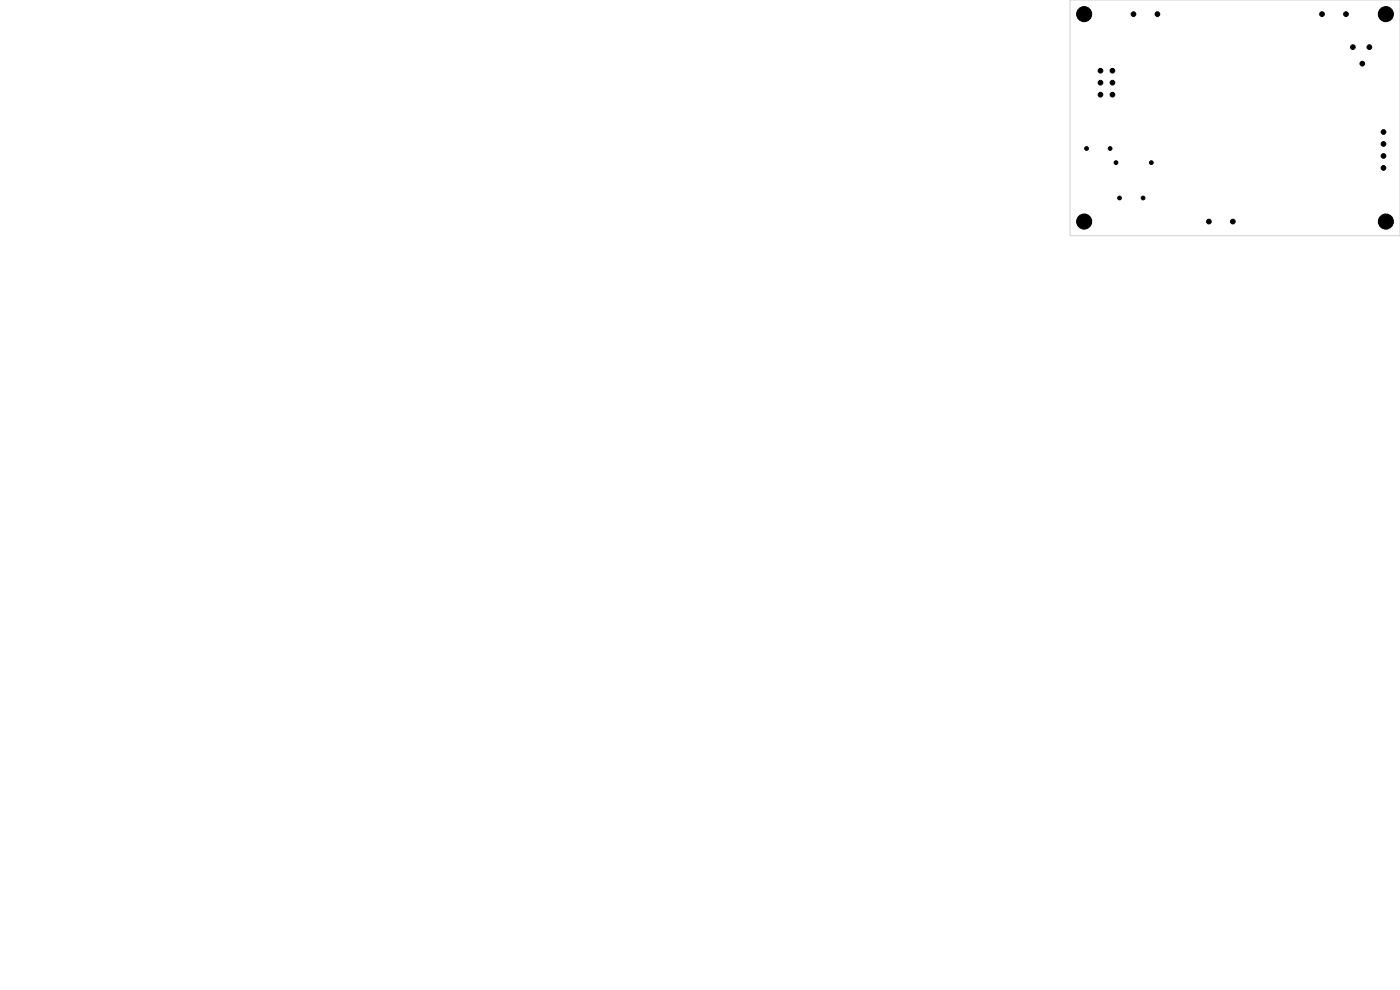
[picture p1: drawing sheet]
<svg xmlns="http://www.w3.org/2000/svg" width="297mm" height="210mm" viewBox="0 0 297 210" stroke-linecap="round" stroke-linejoin="round" font-family="sans-serif">
<path d="M227 0h70v50h-70z" fill="none" stroke="#d0d2cd" stroke-width=".21"/>
<g fill="#000" stroke="#000" stroke-width=".21">
<circle cx="230" cy="3" r="1.6"/>
<circle cx="233.5" cy="15" r=".5"/>
<circle cx="233.5" cy="17.5" r=".5"/>
<circle cx="236" cy="15" r=".5"/>
<circle cx="236" cy="17.5" r=".5"/>
<circle cx="240.5" cy="3" r=".5"/>
<circle cx="245.5" cy="3" r=".5"/>
<circle cx="280.5" cy="3" r=".5"/>
<circle cx="285.5" cy="3" r=".5"/>
<circle cx="287" cy="10" r=".5"/>
<circle cx="289" cy="13.5" r=".5"/>
<circle cx="290.5" cy="10" r=".5"/>
<circle cx="294" cy="3" r="1.6"/>
<circle cx="230.5" cy="31.5" r=".4"/>
<circle cx="233.5" cy="20.1" r=".5"/>
<circle cx="235.5" cy="31.5" r=".4"/>
<circle cx="236" cy="20.1" r=".5"/>
<circle cx="236.8" cy="34.5" r=".4"/>
<circle cx="244.3" cy="34.5" r=".4"/>
<circle cx="293.5" cy="30.5" r=".5"/>
<circle cx="293.5" cy="28" r=".5"/>
<circle cx="293.5" cy="35.6" r=".5"/>
<circle cx="293.5" cy="33.1" r=".5"/>
<circle cx="230" cy="47" r="1.6"/>
<circle cx="237.5" cy="42" r=".4"/>
<circle cx="242.5" cy="42" r=".4"/>
<circle cx="256.5" cy="47" r=".5"/>
<circle cx="261.5" cy="47" r=".5"/>
<circle cx="294" cy="47" r="1.6"/>
</g>
</svg>
